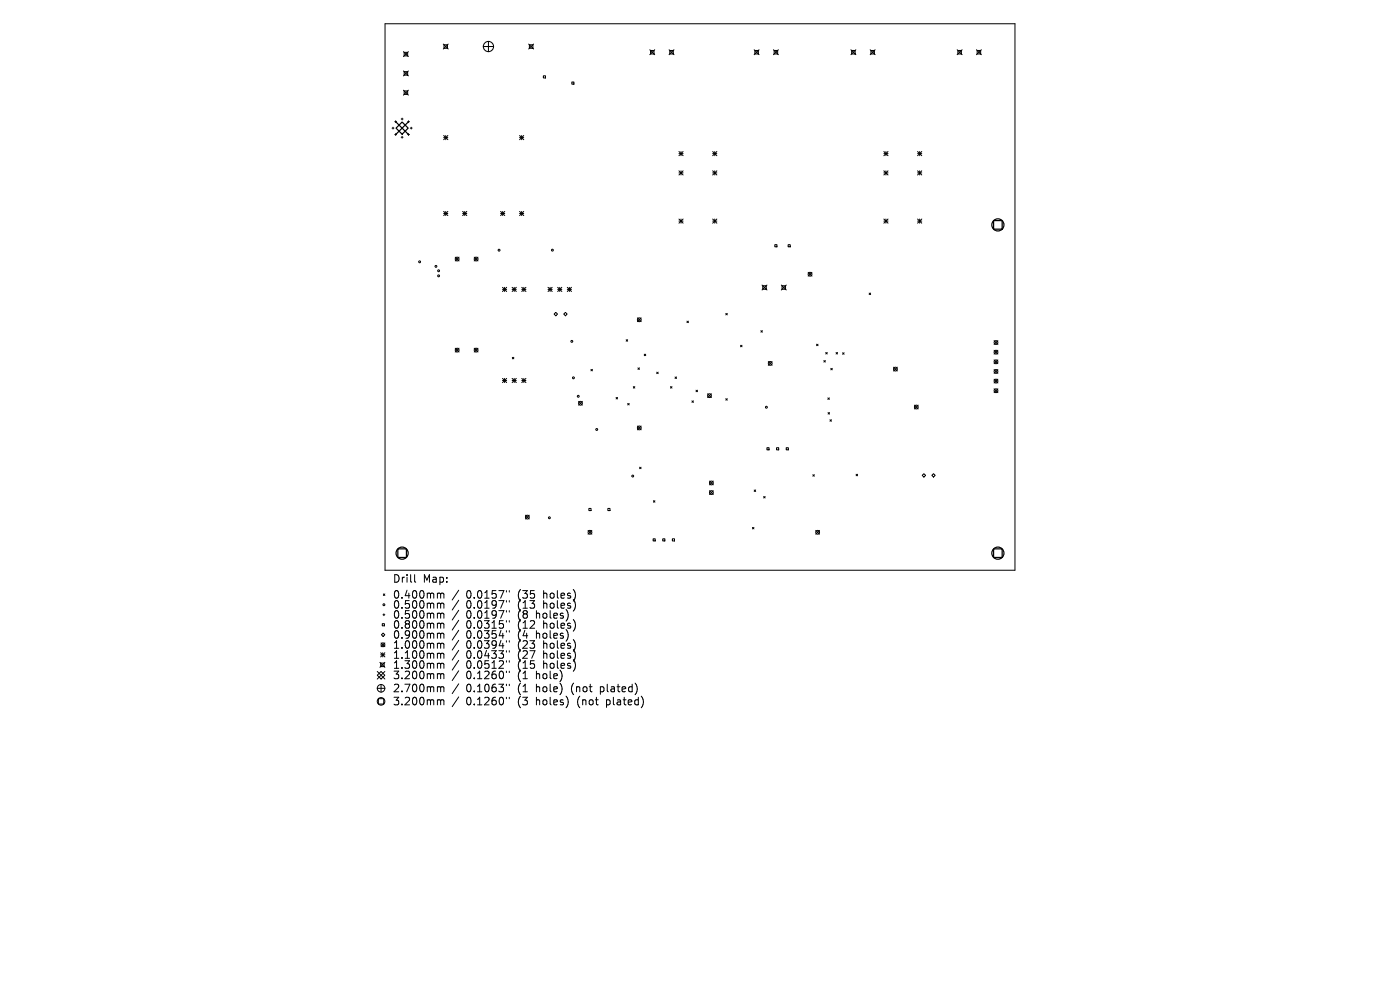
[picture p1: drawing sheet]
<svg xmlns="http://www.w3.org/2000/svg" width="297mm" height="210mm" viewBox="0 0 297 210" stroke-linecap="round" stroke-linejoin="round" font-family="sans-serif">
<defs><g id="words">
<g font-size="2.2">
<text x="83.3" y="123.8">Drill</text>
<text x="89.7" y="123.8">Map:</text>
<text x="83.3" y="127.2">0.400mm</text>
<text x="83.3" y="129.3">0.500mm</text>
<text x="83.3" y="131.5">0.500mm</text>
<text x="98.9" y="127.2">0.0157&quot;</text>
<text x="98.9" y="129.3">0.0197&quot;</text>
<text x="98.9" y="131.5">0.0197&quot;</text>
<text x="110" y="127.2">(35</text>
<text x="110" y="129.3">(13</text>
<text x="110" y="131.5">(8</text>
<text x="114" y="131.5">holes)</text>
<text x="115.5" y="127.2">holes)</text>
<text x="115.5" y="129.3">holes)</text>
<text x="83.3" y="133.6">0.800mm</text>
<text x="83.3" y="135.7">0.900mm</text>
<text x="83.3" y="137.8">1.000mm</text>
<text x="98.9" y="133.6">0.0315&quot;</text>
<text x="98.9" y="135.7">0.0354&quot;</text>
<text x="98.9" y="137.8">0.0394&quot;</text>
<text x="110" y="133.6">(12</text>
<text x="110" y="135.7">(4</text>
<text x="110" y="137.8">(23</text>
<text x="114" y="135.7">holes)</text>
<text x="115.5" y="133.6">holes)</text>
<text x="115.5" y="137.8">holes)</text>
<text x="83.3" y="140">1.100mm</text>
<text x="83.3" y="142.1">1.300mm</text>
<text x="98.9" y="140">0.0433&quot;</text>
<text x="98.9" y="142.1">0.0512&quot;</text>
<text x="110" y="140">(27</text>
<text x="110" y="142.1">(15</text>
<text x="115.5" y="140">holes)</text>
<text x="115.5" y="142.1">holes)</text>
<text x="83.3" y="144.3">3.200mm</text>
<text x="83.3" y="147.1">2.700mm</text>
<text x="83.3" y="149.8">3.200mm</text>
<text x="98.9" y="144.3">0.1260&quot;</text>
<text x="98.9" y="147.1">0.1063&quot;</text>
<text x="98.9" y="149.8">0.1260&quot;</text>
<text x="110" y="144.3">(1</text>
<text x="110" y="147.1">(1</text>
<text x="110" y="149.8">(3</text>
<text x="114" y="144.3">hole)</text>
<text x="114" y="147.1">hole)</text>
<text x="114" y="149.8">holes)</text>
<text x="121.5" y="147.1">(not</text>
<text x="122.9" y="149.8">(not</text>
<text x="127.8" y="147.1">plated)</text>
<text x="129.1" y="149.8">plated)</text>
</g>
</g></defs>
<g fill="none" stroke="#000" stroke-width=".21">
<path d="M81.7 5h133.6v116h-133.6zM85.6 11l1 1M85.6 15l1 1.1M85.6 19.1l1 1.1M85.7 11.1h.8v.8h-.8zM85.7 15.2h.8v.7h-.8zM85.7 19.3h.8v.7h-.8zM86.6 11l-1 1M86.6 15l-1 1.1M86.6 19.1l-1 1.1M94 9.3l1.1 1.1M94.2 9.5h.7v.7h-.7z"/>
<path d="M95.1 9.3l-1.1 1.1M112.2 9.3l1 1.1M112.3 9.5h.7v.7h-.7zM113.2 9.3l-1 1.1M115.3 16.1h.4v.4h-.4zM121.3 17.4h.5v.5h-.5zM137.9 10.6l1 1M138 10.7h.7v.7h-.7zM138.9 10.6l-1 1M141.9 10.6l1.1 1M142.1 10.7h.7v.7h-.7zM143 10.6l-1.1 1"/>
<path d="M160 10.6l1 1M160.1 10.7h.8v.7h-.8zM161 10.6l-1 1M164.1 10.6l1 1M164.2 10.7h.8v.7h-.8zM165.1 10.6l-1 1M180.5 10.6l1.1 1M180.7 10.7h.7v.7h-.7zM181.6 10.6l-1.1 1M184.6 10.6l1.1 1M184.8 10.7h.7v.7h-.7zM185.7 10.6l-1.1 1"/>
<path d="M203.1 10.6l1 1M203.2 10.7h.8v.7h-.8zM204.1 10.6l-1 1M207.1 10.6l1.1 1M207.3 10.7h.7v.7h-.7zM208.2 10.6l-1.1 1M83.2 27.2h.4M83.4 27v.4M83.7 25.8h.4M83.7 28.5h.4M83.9 25.6v.4M83.9 28.3v.4"/>
<path d="M85.1 25.2h.4M85.1 29.1h.4M85.3 25v.4M85.3 28.9v.4M86.5 25.8h.4M86.5 28.5h.4M86.7 25.6v.4M86.7 28.3v.4M87 27.2h.4M87.2 27v.4M94.1 28.7l.9 .9M94.1 29.2h.9"/>
<path d="M94.6 28.7v.9M95 28.7l-.9 .9M110.2 29.2h.9M110.2 28.7l.9 .9M110.7 28.7v.9M111.1 28.7l-.9 .9M144 32.1l.9 .9M144 32.6h.9M144 36.2l.9 .9M144 36.7h.9M144.5 32.1v.9M144.5 36.2v.9"/>
<path d="M144.9 32.1l-.9 .9M144.9 36.2l-.9 .9M151.2 32.6h.9M151.2 36.7h.9M151.2 32.1l.9 .9M151.2 36.2l.9 .9M151.6 32.1v.9M151.6 36.2v.9M152.1 32.1l-.9 .9M152.1 36.2l-.9 .9M187.5 32.6h.9M187.5 36.7h.9"/>
<path d="M187.5 32.1l.9 .9M187.5 36.2l.9 .9M187.9 32.1v.9M187.9 36.2v.9M188.4 32.1l-.9 .9M188.4 36.2l-.9 .9M194.7 32.6h.8M194.7 36.7h.8M194.7 32.1l.8 .9M194.7 36.2l.8 .9M195.1 32.1v.9M195.1 36.2v.9"/>
<path d="M195.5 32.1l-.8 .9M195.5 36.2l-.8 .9M94.1 44.8l.9 .9M94.1 45.3h.9M94.6 44.8v.9M95 44.8l-.9 .9M96.6 54.5l.8 .9M97.4 54.5l-.8 .9M98.1 45.3h.9M98.1 44.8l.9 .9M98.6 44.8v.9M99 44.8l-.9 .9"/>
<path d="M100.6 54.5l.8 .9M101.4 54.5l-.8 .9M106.2 45.3h.9M106.2 44.8l.9 .9M106.6 44.8v.9M107.1 44.8l-.9 .9M110.2 44.8l.9 .9M110.2 45.3h.9M110.7 44.8v.9M111.1 44.8l-.9 .9M144 46.5l.9 .8M144 46.9h.9"/>
<path d="M144.5 46.5v.8M144.9 46.5l-.9 .8M151.2 46.9h.9M151.2 46.5l.9 .8M151.6 46.5v.8M152.1 46.5l-.9 .8M164.4 51.9h.4v.5h-.4zM167.2 51.9h.4v.5h-.4zM171.4 57.8l.8 .8M172.2 57.8l-.8 .8M187.5 46.9h.9M187.5 46.5l.9 .8"/>
<path d="M187.9 46.5v.8M188.4 46.5l-.9 .8M194.7 46.9h.8M194.7 46.5l.8 .8M195.1 46.5v.8M195.5 46.5l-.8 .8M96.6 73.9l.8 .8M97.4 73.9l-.8 .8M100.6 73.9l.8 .8M101.4 73.9l-.8 .8M106.6 60.9l.9 .9M106.6 61.4h.9"/>
<path d="M107 60.9v.9M107.5 60.9l-.9 .9M108.6 61.4h.9M108.6 60.9l.9 .9M108.7 75.8l.3 .3M109 75.8l-.3 .3M109.1 60.9v.9M109.5 60.9l-.9 .9M110.7 61.4h.9M110.7 60.9l.9 .9M111.1 60.9v.9M111.6 60.9l-.9 .9"/>
<path d="M116.3 61.4h.8M116.3 60.9l.8 .9M116.7 60.9v.9M117.1 60.9l-.8 .9M117.5 66.6l.4-.3 .4 .3-.4 .4zM118.3 61.4h.9M118.3 60.9l.9 .9M118.7 60.9v.9M119.2 60.9l-.9 .9M119.6 66.6l.4-.3 .3 .3-.3 .4zM120.3 61.4h.9M120.3 60.9l.9 .9"/>
<path d="M120.8 60.9v.9M121.2 60.9l-.9 .9M125.4 78.4l.3 .3M125.7 78.4l-.3 .3M132.8 72.1l.4 .3M133.2 72.1l-.4 .3M135.2 67.4l.8 .8M135.3 78l.4 .4M135.7 78l-.4 .4M136 67.4l-.8 .8M136.7 75.1l.3 .4M137 75.1l-.3 .4"/>
<path d="M139.3 78.9l.3 .4M139.6 78.9l-.3 .4M143.2 80l.3 .3M143.5 80l-.3 .3M145.7 68.1l.4 .3M146.1 68.1l-.4 .3M154 66.5l.3 .3M154.3 66.5l-.3 .3M157.1 73.2l.3 .4M157.4 73.2l-.3 .4M161.4 70.1l.3 .4M161.7 60.5l1 1"/>
<path d="M161.7 70.1l-.3 .4M161.8 60.6h.8v.8h-.8zM162.7 60.5l-1 1M163 76.7l.8 .8M163.8 76.7l-.8 .8M165.8 60.5l1 1M165.9 60.6h.7v.8h-.7zM166.8 60.5l-1 1M173.2 73l.3 .3M173.5 73l-.3 .3M174.8 76.5l.3 .3M175.1 76.5l-.3 .3"/>
<path d="M175.2 74.8l.3 .3M175.5 74.8l-.3 .3M176.3 78.1l.3 .4M176.6 78.1l-.3 .4M177.4 74.8l.3 .3M177.7 74.8l-.3 .3M178.8 74.8l.3 .4M179.1 74.8l-.3 .4M184.4 62.2l.3 .3M184.7 62.2l-.3 .3M189.6 77.9l.8 .8M190.4 77.9l-.8 .8"/>
<path d="M210.9 72.3l.8 .8M210.9 74.3l.8 .8M210.9 76.3l.8 .9M210.9 78.4l.8 .8M211.7 72.3l-.8 .8M211.7 74.3l-.8 .8M211.7 76.3l-.8 .9M211.7 78.4l-.8 .8M106.6 80.3l.9 .9M106.6 80.7h.9M107 80.3v.9M107.5 80.3l-.9 .9"/>
<path d="M108.6 80.7h.9M108.6 80.3l.9 .9M109.1 80.3v.9M109.5 80.3l-.9 .9M110.7 80.7h.9M110.7 80.3l.9 .9M111.1 80.3v.9M111.6 80.3l-.9 .9M122.7 85.1l.8 .8M123.5 85.1l-.8 .8M130.7 84.3l.3 .3M131 84.3l-.3 .3"/>
<path d="M133.2 85.6l.3 .3M133.5 85.6l-.3 .3M134.3 82l.4 .3M134.7 82l-.4 .3M135.2 90.4l.8 .8M135.7 99.1l.3 .3M136 99.1l-.3 .3M136 90.4l-.8 .8M142.2 82l.4 .3M142.6 82l-.4 .3M146.8 85l.3 .4M147.1 85l-.3 .4"/>
<path d="M147.7 82.8l.3 .3M148 82.8l-.3 .3M150.1 83.5l.8 .8M150.9 83.5l-.8 .8M154 84.6l.3 .3M154.3 84.6l-.3 .3M162.7 95h.5v.4h-.5zM164.7 95h.5v.4h-.5zM166.8 95h.4v.4h-.4zM175.6 84.4l.3 .3M175.7 87.5l.3 .3M175.9 84.4l-.3 .3"/>
<path d="M176 87.5l-.3 .3M176.1 89l.3 .4M176.4 89l-.3 .4M194 85.9l.8 .9M194.8 85.9l-.8 .9M210.9 80.4l.8 .8M210.9 82.5l.8 .8M211.7 80.4l-.8 .8M211.7 82.5l-.8 .8M111.5 109.3l.8 .8M112.3 109.3l-.8 .8M124.8 112.5l.8 .8"/>
<path d="M124.9 107.9h.5v.4h-.5zM125.6 112.5l-.8 .8M129 107.9h.4v.4h-.4zM138.5 114.3h.5v.5h-.5zM138.6 106.2l.3 .3M138.9 106.2l-.3 .3M140.6 114.3h.4v.5h-.4zM142.6 114.3h.5v.5h-.5zM150.5 102l.8 .9M150.5 104.1l.8 .8M151.3 102l-.8 .9M151.3 104.1l-.8 .8"/>
<path d="M159.6 111.9l.3 .3M159.9 111.9l-.3 .3M160 103.9l.3 .4M160.3 103.9l-.3 .4M162 105.3l.3 .3M162.3 105.3l-.3 .3M172.4 100.7l.4 .3M172.8 100.7l-.4 .3M173.1 112.5l.8 .8M173.9 112.5l-.8 .8M181.6 100.6l.3 .3M181.9 100.6l-.3 .3"/>
<path d="M196 100.5l.4 .3-.4 .4-.4-.4zM197.7 100.8l.3-.3 .4 .3-.4 .4zM80.8 138.5l.8 .9M80.8 138.9h.8M80.8 136.4l.8 .8M81.1 132.3h.4v.5h-.4zM81.2 138.5v.9M81.2 130.4h.4M81.3 134.3l.3 .4-.3 .3-.4-.3zM81.3 126l.3 .3M81.4 130.2v.4M81.6 126l-.3 .3"/>
<path d="M81.6 136.4l-.8 .8M81.6 138.5l-.8 .9M88 121.9v1.4l.2 .2M93 125.8l.5 .2M93 127.9l.5 .3M93 130.1l.5 .2M93 132.2l.5 .2M93 134.3l.5 .3M93 136.4l.5 .3M93 138.6l.5 .2M93.5 126l.2-.2 .4 .1 .1 1M93.5 126v.9"/>
<path d="M93.5 128.2v.8M93.5 130.3v.8M93.5 132.4v.9M93.5 134.6v.8M93.5 136.7v.8M93.5 138.8v.8M93.5 128.2l.2-.3 .4 .1 .1 1M93.5 130.3l.2-.2h.4l.1 1M93.5 132.4l.2-.2 .4 .1 .1 1M93.5 134.6l.2-.3 .4 .1 .1 1M93.5 136.7l.2-.3 .4 .1 .1 1M93.5 138.8l.2-.2h.4l.1 1"/>
<path d="M97.3 125.2l-1.4 2.1M97.3 127.3l-1.4 2.1M97.3 129.5l-1.4 2M97.3 131.6l-1.4 2.1M97.3 133.7l-1.4 2.1M97.3 135.8l-1.4 2.1M97.3 138l-1.4 2M107.4 125.3v.3M107.4 127.4v.3M107.4 129.5v.3M107.4 131.7v.3M107.4 133.8v.3"/>
<path d="M107.4 135.9v.3M107.4 138v.3M108 125.3v.3M108 127.4v.3M108 129.5v.3M108 131.7v.3M108 133.8v.3M108 135.9v.3M108 138v.3M80 142.4l1.6 1.6M80 146h1.6M80.3 148.2h1.1v1.2h-1.1z"/>
<path d="M80.6 140.5l1 1.1M80.8 140.7h.7v.7h-.7zM80.8 142.4l.8 .8-.8 .8-.8-.8zM80.8 145.2v1.6M81.6 140.5l-1 1.1M81.6 142.4l-1.6 1.6M93 140.7l.5 .2M93 142.9l.5 .2M93 145.7l.5 .2M93 148.4l.5 .3M93.5 140.9v.9M93.5 143.1v.9"/>
<path d="M93.5 145.9v.8M93.5 148.7v.8M93.5 140.9l.2-.2 .4 .1 .1 1M93.5 143.1l.2-.2 .4 .1 .1 1M93.5 145.9l.2-.2 .4 .1 .1 .9M93.5 148.7l.2-.3 .4 .1 .1 1M97.3 140.1l-1.4 2.1M97.3 142.3l-1.4 2.1M97.3 145.1l-1.4 2M97.3 147.8l-1.4 2.1M107.4 140.2v.3M107.4 142.4v.3"/>
<path d="M107.4 145.1v.3M107.4 147.9v.3M108 140.2v.3M108 142.4v.3M108 145.1v.3M108 147.9v.3"/>
<circle cx="89" cy="55.5" r=".2"/>
<circle cx="92.5" cy="56.5" r=".2"/>
<circle cx="93" cy="57.4" r=".2"/>
<circle cx="93" cy="58.5" r=".2"/>
<circle cx="97" cy="55" r=".4"/>
<circle cx="101" cy="55" r=".4"/>
<circle cx="105.9" cy="53.1" r=".2"/>
<circle cx="117.2" cy="53.1" r=".2"/>
<circle cx="171.8" cy="58.2" r=".4"/>
<circle cx="97" cy="74.3" r=".4"/>
<circle cx="101" cy="74.3" r=".4"/>
<circle cx="121.3" cy="72.4" r=".2"/>
<circle cx="135.6" cy="67.8" r=".4"/>
<circle cx="163.4" cy="77.1" r=".4"/>
<circle cx="190" cy="78.3" r=".4"/>
<circle cx="211.3" cy="72.7" r=".4"/>
<circle cx="211.3" cy="76.8" r=".4"/>
<circle cx="211.3" cy="78.8" r=".4"/>
<circle cx="211.3" cy="74.7" r=".4"/>
<circle cx="121.7" cy="80.2" r=".2"/>
<circle cx="122.7" cy="84.1" r=".2"/>
<circle cx="123.1" cy="85.5" r=".4"/>
<circle cx="126.6" cy="91.1" r=".2"/>
<circle cx="135.6" cy="90.8" r=".4"/>
<circle cx="150.5" cy="83.9" r=".4"/>
<circle cx="162.6" cy="86.4" r=".2"/>
<circle cx="194.4" cy="86.3" r=".4"/>
<circle cx="211.3" cy="82.9" r=".4"/>
<circle cx="211.3" cy="80.8" r=".4"/>
<circle cx="111.9" cy="109.7" r=".4"/>
<circle cx="116.5" cy="109.8" r=".2"/>
<circle cx="125.2" cy="112.9" r=".4"/>
<circle cx="134.2" cy="101" r=".2"/>
<circle cx="150.9" cy="102.4" r=".4"/>
<circle cx="150.9" cy="104.5" r=".4"/>
<circle cx="173.5" cy="112.9" r=".4"/>
<circle cx="81.2" cy="136.8" r=".4"/>
<circle cx="81.4" cy="128.3" r=".2"/>
<circle cx="80.8" cy="148.8" r=".8"/>
<circle cx="80.8" cy="146" r=".8"/>
</g>
<g fill="none" stroke="#000" stroke-width=".26">
<path d="M84 25.9l2.6 2.6M85.3 25.9l1.3 1.3-1.3 1.3-1.3-1.3zM86.6 25.9l-2.6 2.6M210.8 46.8h1.8v1.8h-1.8zM84.4 116.4h1.8v1.9h-1.8zM210.8 116.4h1.8v1.9h-1.8z"/>
<circle cx="211.7" cy="47.7" r="1.29"/>
<circle cx="85.3" cy="117.3" r="1.29"/>
<circle cx="211.7" cy="117.3" r="1.29"/>
</g>
<g fill="none" stroke="#000" stroke-width=".22">
<path d="M102.5 9.9h2.2M103.6 8.8v2.2"/>
<circle cx="103.6" cy="9.9" r="1.09"/>
</g>
<use href="#words"/>
</svg>
